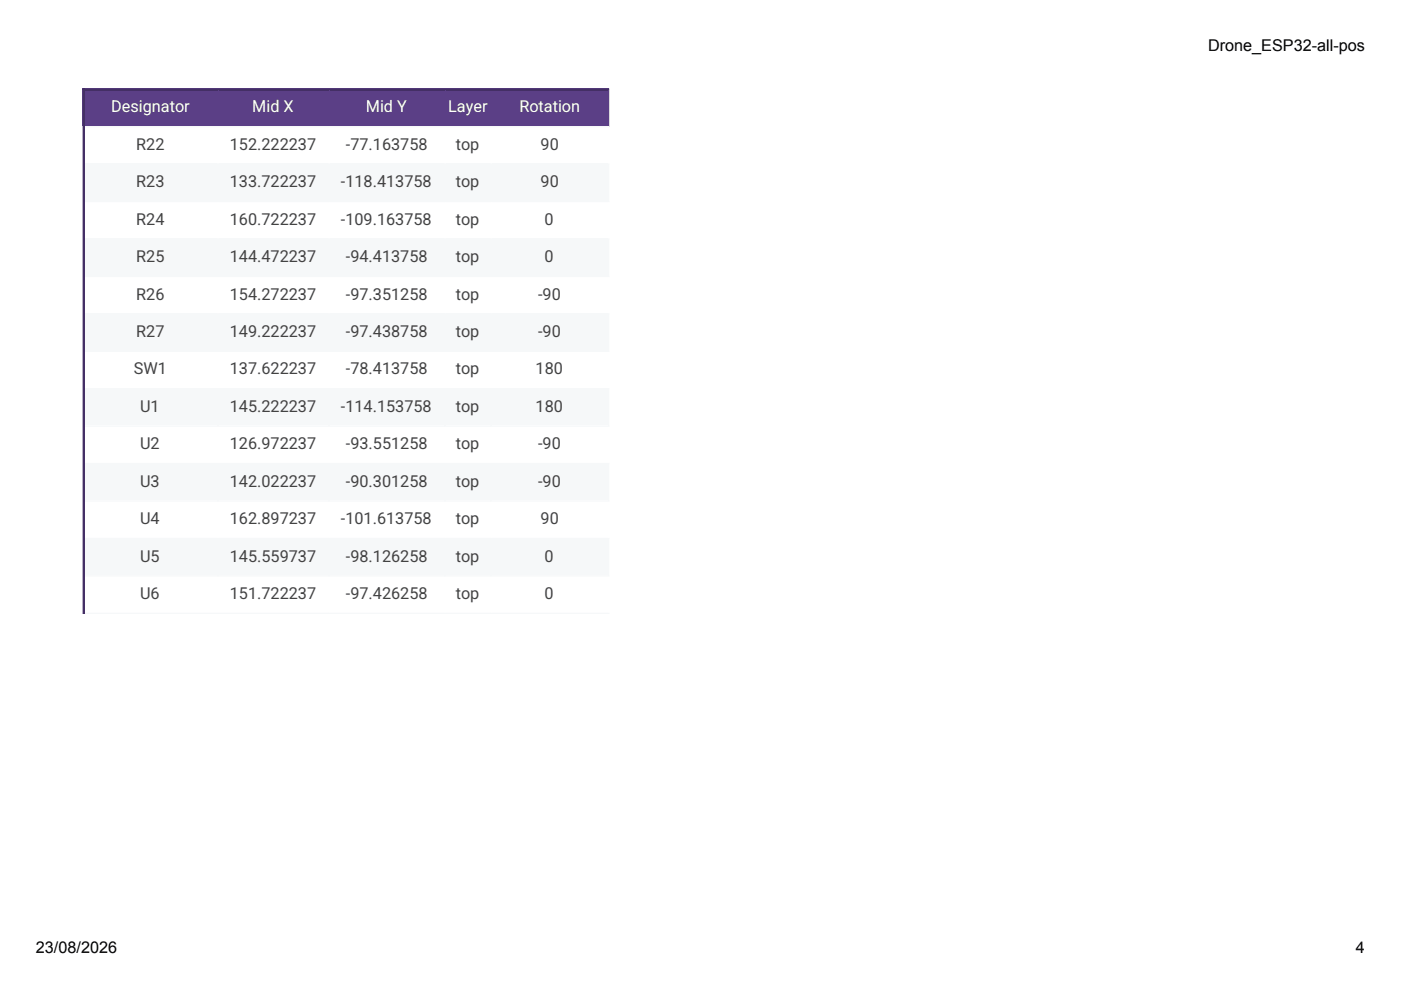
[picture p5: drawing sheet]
<svg xmlns="http://www.w3.org/2000/svg" width="297mm" height="210mm" viewBox="0 0 297 210" stroke-linecap="round" stroke-linejoin="round" font-family="sans-serif">
<defs><g id="words">
<g font-size="3.4">
<text x="256.1" y="10.8">Drone_ESP32-all-pos</text>
<text x="7.6" y="202.1">23/08/2026</text>
<text x="287.5" y="202.1">4</text>
</g>
<g font-size="3.4" fill="#fff">
<text x="23.6" y="23.8">Designator</text>
<text x="53.5" y="23.8">Mid X</text>
<text x="77.6" y="23.8">Mid Y</text>
<text x="95" y="23.8">Layer</text>
<text x="110.1" y="23.8">Rotation</text>
</g>
<g font-size="3.4" fill="#434343">
<text x="28.9" y="31.8">R22</text>
<text x="48.7" y="31.8">152.222237</text>
<text x="73.3" y="31.8">-77.163758</text>
<text x="96.6" y="31.8">top</text>
<text x="114.6" y="31.8">90</text>
<text x="28.9" y="39.7">R23</text>
<text x="48.7" y="39.7">133.722237</text>
<text x="72.3" y="39.7">-118.413758</text>
<text x="96.6" y="39.7">top</text>
<text x="114.6" y="39.7">90</text>
<text x="28.9" y="47.6">R24</text>
<text x="48.7" y="47.6">160.722237</text>
<text x="72.3" y="47.6">-109.163758</text>
<text x="96.6" y="47.6">top</text>
<text x="115.4" y="47.6">0</text>
<text x="28.9" y="55.6">R25</text>
<text x="48.7" y="55.6">144.472237</text>
<text x="73.3" y="55.6">-94.413758</text>
<text x="96.6" y="55.6">top</text>
<text x="115.4" y="55.6">0</text>
<text x="28.9" y="63.5">R26</text>
<text x="48.7" y="63.5">154.272237</text>
<text x="73.3" y="63.5">-97.351258</text>
<text x="96.6" y="63.5">top</text>
<text x="114.1" y="63.5">-90</text>
<text x="28.9" y="71.5">R27</text>
<text x="48.7" y="71.5">149.222237</text>
<text x="73.3" y="71.5">-97.438758</text>
<text x="96.6" y="71.5">top</text>
<text x="114.1" y="71.5">-90</text>
<text x="28.4" y="79.4">SW1</text>
<text x="48.7" y="79.4">137.622237</text>
<text x="73.3" y="79.4">-78.413758</text>
<text x="96.6" y="79.4">top</text>
<text x="113.6" y="79.4">180</text>
<text x="29.7" y="87.3">U1</text>
<text x="48.7" y="87.3">145.222237</text>
<text x="72.3" y="87.3">-114.153758</text>
<text x="96.6" y="87.3">top</text>
<text x="113.6" y="87.3">180</text>
<text x="29.7" y="95.3">U2</text>
<text x="48.7" y="95.3">126.972237</text>
<text x="73.3" y="95.3">-93.551258</text>
<text x="96.6" y="95.3">top</text>
<text x="114.1" y="95.3">-90</text>
<text x="29.7" y="103.2">U3</text>
<text x="48.7" y="103.2">142.022237</text>
<text x="73.3" y="103.2">-90.301258</text>
<text x="96.6" y="103.2">top</text>
<text x="114.1" y="103.2">-90</text>
<text x="29.7" y="111.1">U4</text>
<text x="48.7" y="111.1">162.897237</text>
<text x="72.3" y="111.1">-101.613758</text>
<text x="96.6" y="111.1">top</text>
<text x="114.6" y="111.1">90</text>
<text x="29.7" y="119.1">U5</text>
<text x="48.7" y="119.1">145.559737</text>
<text x="73.3" y="119.1">-98.126258</text>
<text x="96.6" y="119.1">top</text>
<text x="115.4" y="119.1">0</text>
<text x="29.7" y="127">U6</text>
<text x="48.7" y="127">151.722237</text>
<text x="73.3" y="127">-97.426258</text>
<text x="96.6" y="127">top</text>
<text x="115.4" y="127">0</text>
</g>
</g></defs>
<path d="M17.5 18.8h111.7v8h-111.7z" fill="#5b3f86"/>
<path d="M46.2 19.1v7.6M69.8 19.1v7.6M94.4 19.1v7.6M104.2 19.1v7.6M129 19.1v7.6" fill="none" stroke="#5b3f86" stroke-width=".26"/>
<path d="M17.5 18.9h111.7M17.6 18.8v8M17.8 19.2h28.3M17.9 18.8v8M46.4 19.2h23.2M69.9 19.2h24.3M94.5 19.2h9.5M104.3 19.2h24.6" fill="none" stroke="#442f65" stroke-width=".26"/>
<path d="M17.5 26.7h111.7v8.2h-111.7z" fill="#fff"/>
<path d="M17.5 34.7h111.7v8.2h-111.7z" fill="#f6f8f9"/>
<path d="M17.5 42.6h111.7v8.2h-111.7z" fill="#fff"/>
<path d="M17.5 50.5h111.7v8.2h-111.7z" fill="#f6f8f9"/>
<path d="M17.5 58.5h111.7v8.2h-111.7z" fill="#fff"/>
<path d="M17.5 66.4h111.7v8.2h-111.7z" fill="#f6f8f9"/>
<path d="M17.5 74.3h111.7v8.2h-111.7z" fill="#fff"/>
<path d="M17.5 82.3h111.7v8.2h-111.7z" fill="#f6f8f9"/>
<path d="M17.5 90.2h111.7v8.2h-111.7z" fill="#fff"/>
<path d="M17.5 98.2h111.7v8.2h-111.7z" fill="#f6f8f9"/>
<path d="M17.5 106.1h111.7v8.2h-111.7z" fill="#fff"/>
<path d="M17.5 114h111.7v8.2h-111.7z" fill="#f6f8f9"/>
<path d="M17.5 122h111.7v8.2h-111.7z" fill="#fff"/>
<g fill="none" stroke="#f6f8f9" stroke-width=".26">
<path d="M17.8 26.9h111.4M17.8 34.8h111.4M46.2 26.7v.3M46.2 34.7v8.2M69.8 26.7v.3M69.8 34.7v8.2M94.4 26.7v.3M94.4 34.7v8.2M104.2 26.7v.3M104.2 34.7v8.2M129 26.7v.3M129 34.7v8.2"/>
<path d="M17.8 42.7h111.4M17.8 50.7h111.4M17.8 58.6h111.4M46.2 50.5v8.2M69.8 50.5v8.2M94.4 50.5v8.2M104.2 50.5v8.2M129 50.5v8.2M17.8 66.5h111.4M17.8 74.5h111.4M46.2 66.4v8.2M69.8 66.4v8.2"/>
<path d="M94.4 66.4v8.2M104.2 66.4v8.2M129 66.4v8.2M17.8 82.4h111.4M17.8 90.4h111.4M17.8 98.3h111.4M46.2 82.3v8.2M46.2 98.2v8.2M69.8 82.3v8.2M69.8 98.2v8.2M94.4 82.3v8.2M94.4 98.2v8.2"/>
<path d="M104.2 82.3v8.2M104.2 98.2v8.2M129 82.3v8.2M129 98.2v8.2M17.8 106.2h111.4M17.8 114.2h111.4M46.2 114v8.2M69.8 114v8.2M94.4 114v8.2M104.2 114v8.2M129 114v8.2M17.8 122.1h111.4"/>
<path d="M17.8 130h111.4M46.2 129.9v.3M69.8 129.9v.3M94.4 129.9v.3M104.2 129.9v.3M129 129.9v.3"/>
</g>
<g fill="none" stroke="#fff" stroke-width=".26">
<path d="M46.2 27v7.7M69.8 27v7.7M94.4 27v7.7M104.2 27v7.7M129 27v7.7M46.2 42.9v7.6M46.2 58.7v7.7M69.8 42.9v7.6M69.8 58.7v7.7M94.4 42.9v7.6M94.4 58.7v7.7M104.2 42.9v7.6"/>
<path d="M104.2 58.7v7.7M129 42.9v7.6M129 58.7v7.7M46.2 74.6v7.7M69.8 74.6v7.7M94.4 74.6v7.7M104.2 74.6v7.7M129 74.6v7.7M46.2 90.5v7.7M69.8 90.5v7.7M94.4 90.5v7.7M104.2 90.5v7.7"/>
<path d="M129 90.5v7.7M46.2 106.4v7.6M69.8 106.4v7.6M94.4 106.4v7.6M104.2 106.4v7.6M129 106.4v7.6M46.2 122.2v7.7M69.8 122.2v7.7M94.4 122.2v7.7M104.2 122.2v7.7M129 122.2v7.7"/>
</g>
<path d="M17.6 26.7v103.5M17.9 26.7v103.5" fill="none" stroke="#442f65" stroke-width=".26"/>
<use href="#words"/>
</svg>
